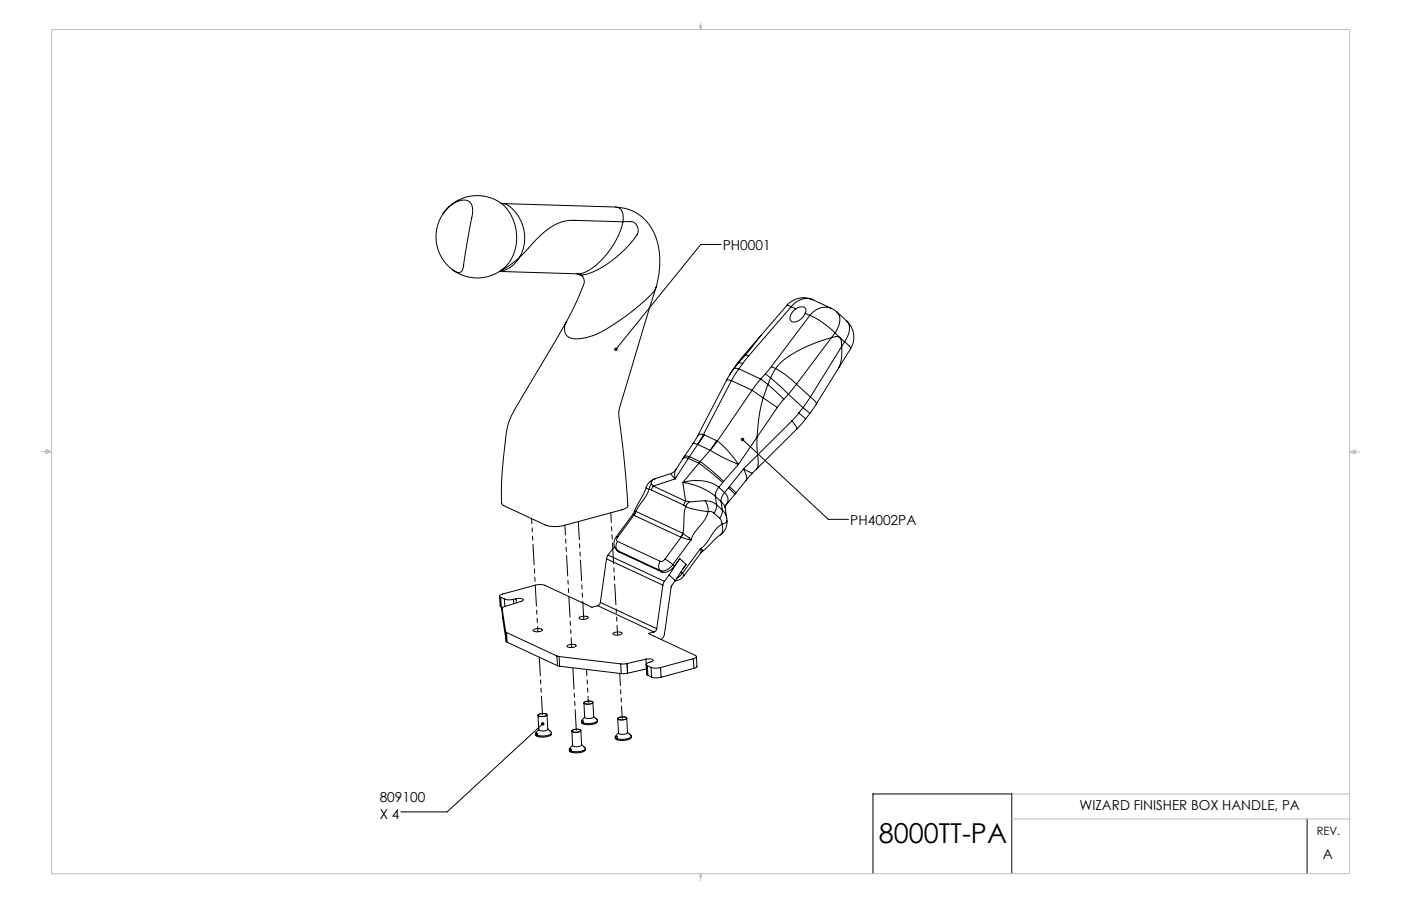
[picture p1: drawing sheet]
<svg xmlns="http://www.w3.org/2000/svg" width="432mm" height="279mm" viewBox="0 0 432 279" stroke-linecap="round" stroke-linejoin="round" font-family="sans-serif">
<defs><g id="words">
<text font-size="8.5" x="270.9" y="260">8000TT-PA</text>
<g font-size="4.2">
<text x="222.8" y="77">PH0001</text>
<text x="262.1" y="161.8">PH4002PA</text>
<text x="117" y="247.4">809100</text>
<text x="332.8" y="249.8">WIZARD FINISHER BOX HANDLE, PA</text>
<text x="117" y="252.6">X 4</text>
<text x="407.7" y="264.9">A</text>
</g>
<text font-size="3.5" x="405.8" y="257.6">REV.</text>
</g></defs>
<g fill="none" stroke="#000" stroke-width=".31">
<path d="M136.6 65.9a12.7 12.7 0 0 0 3 17.4M136.6 65.9a7.6 7.6 0 0 1 7.4-4 3.3 3.3 0 0 1 1.6 4l-1.9 10.7a26.5 26.5 0 0 1-1.4 7.1 2.02 2.02 0 0 1-2.7-.4M154.4 62.6l.8 .2M154.5 62.8h.1M154.6 62.8a13.6 13.6 0 0 1 .3 20.2 12.7 12.7 0 0 1-15.3 .3M154.6 62.8a12.7 12.7 0 0 0-18 3.1M155.2 62.8a10.8 10.8 0 0 1 6.5 10.5 11.7 11.7 0 0 1-1.5 6M155.2 62.8l34.4 1a2.8 2.8 0 0 1 2.5 3.7l-.1 .9M160.2 79.3l-2.9 2.4-2.9 1.7M190.1 63.9l3.5 .7 2.9 1.3 2.6 2.2 1.9 2.7 1.5 3.4 .7 3.6 .1 3.9-.5 4.4a8.7 8.7 0 0 1-3.8 6.3 58.4 58.4 0 0 1-16.6 11.2l-1.6 .5a6.5 6.5 0 0 1-6.2-.7 5.2 5.2 0 0 1 .8-5.7l2.6-5.3 2-5-.1-1.5-.8-1M192 68.4l-15.1-.5a14.4 14.4 0 0 0-10.9 5.2l-5.8 6.2M192 68.4a24.4 24.4 0 0 1-11.8 15.6l-2 .5-24.3-.8a8.4 8.4 0 0 0 6.3-4.4"/>
<path d="M192 68.4l1-.1a2.95 2.95 0 0 1 3.5 1.6 2.95 2.95 0 0 1-1 3.7 32.3 32.3 0 0 1-15.1 11l-1.8 .1M222.2 75.4h-6.2l-26.2 32.3M177.8 84.4l.8 .3M178.6 84.7l1 .4M202.2 88.6l-11.4 38.1v1.7l1.9 16.5 .8 11a2.09 2.09 0 0 1-1.9 1.3l-17.9 4.9-3.2 .3-2.5-.5-13.3-6.3a112.9 112.9 0 0 1 1.3-21.4l.8-3.8 1.4-3.3 16.3-27.7M242.6 94.2l1.3 .4M242.6 94.2l-13.2 15.2M243.9 94.6l-13.2 15.2M243.9 94.6l1.4 .7M245.3 95.3a2.91 2.91 0 0 0-1.5 3.7 3.3 3.3 0 0 0 4.2-2l.2-.4M245.3 95.3a1.97 1.97 0 0 1 3.1 .1l-.2 1.2M248.2 96.6l1.4 .7"/>
<path d="M249.6 97.3l3.8 2 4 3.4M249.6 97.3l-11.9 15.8M250.5 92.5a6.8 6.8 0 0 0-7.9 1.7M250.5 92.5a5.7 5.7 0 0 0-6.6 2.1M250.5 92.5l5.8 2.6M256.3 95.1l1.7 1.2M256.3 95.1a5.7 5.7 0 0 0-6.7 2.2M258 96.3a4.9 4.9 0 0 1-.5 6.1l-.1 .3M258 96.3l3 2.7M261 99a6.8 6.8 0 0 1 1.1 8.5M261 99a4.9 4.9 0 0 1-.5 6.1l-.2 .3M223.9 117.3l.5-.1 1 .2"/>
<path d="M223.9 117.3l-8.8 17.1M225 115.4l-1.1 1.9M225.4 117.4l6.4 3M225.4 117.4l-8.6 16.6M226 113.8l-1 1.6M226.2 113.7l1.5 .1M226.2 113.7l-1.2 1.7M226.2 113.7l-.2 .1M227.2 112.1l-1.2 1.7M227.6 111.9l-1.4 1.8M227.6 111.9l1.3 .2M227.6 111.9l-.4 .2"/>
<path d="M227.7 113.8l-2.3 3.6M227.7 113.8l6.7 3.1M228.9 112.1l-1.2 1.7M229.4 109.4l-2.2 2.7M229.4 109.4h.5M229.9 109.4l.8 .4M229.9 109.4l-2.3 2.5M230.7 109.8l-1.8 2.3M234.4 116.9l-2.6 3.5M234.4 116.9l2.3 1.7M234.5 103.5l-4.6 5.9M235.9 115.3l1.6 1.2"/>
<path d="M235.9 115.3l-1.5 1.6M236.7 118.6l4.9 4.5M236.7 118.6l-1.5 4.1M237.5 116.5l5.5 5.1M237.5 116.5l-.8 2.1M237.7 113.1l1.4 .6M237.7 113.1l-1.8 2.2M239.1 113.7l3.2 2 3.2 2.8M239.1 113.7l-1.6 2.8M245.5 118.5l-2.5 3.1M245.5 118.5l4.3 3.9M257.4 102.7l-11.9 15.8"/>
<path d="M257.4 102.7l2.9 2.7M258.4 113.6a12.4 12.4 0 0 0 1-6.7l-.1-1.5a1.66 1.66 0 0 0-.9-1.5 1.66 1.66 0 0 0-1.7 .1 40.8 40.8 0 0 0-16.4 8.1l-1.2 1.6M260.3 105.4l.4 .3a2.78 2.78 0 0 1 1.4 1.8M260.3 105.4l-10.5 17M262.1 107.5l-10.5 17.1M213.6 136.7l1.4 .3M213.6 136.7l-2.8 4.2M215 137l.1 .1M215.1 137.1l3.8 1.7M215.1 137.1l-2.6 3.7M215.1 134.4l-1.5 2.3M216.8 134l-1.8 3"/>
<path d="M216.8 134l-1-.1-.7 .5M216.8 134l.3 .1M217.1 134.1l-2 3M217.1 134.1l3.8 1.8M218.9 138.8v.1M218.9 138.8l-3.1 3.6M218.9 138.9l4.1 2.2 4.6 2.1M220.9 135.9l-2 2.9M220.9 135.9l.2 .1M221.1 136l3.1 2.9 3.4 4.3M221.1 136l-2.2 2.9M228.9 135.5l26.4 24.7h6.2"/>
<path d="M231.8 120.4l3.4 2.3M231.8 120.4l-10.7 15.6M235.2 122.7a53.5 53.5 0 0 0-1.5 20.4l-.5 1.5M235.2 122.7l4.4 3M239.6 125.7l-12 17.5M241.6 123.1l-2 2.6M243 121.6l-1.4 1.5M243 121.6l4.5 4.1M244.1 129.8l1.2 1.6 .3 .9M244.1 129.8l-14.9 14.8M245.6 132.3l-13.7 13.6M246.2 127.4l-2.1 2.4"/>
<path d="M246.2 127.4l2.1 1.8M247.5 125.7l2.1 1.8M247.5 125.7l-1.3 1.7M248.3 129.2l-2.7 3.1M249.6 127.5l-1.3 1.7M249.8 122.4l-2.3 3.3M249.8 122.4l.4 .4a2.79 2.79 0 0 1 1.4 1.8M251.6 124.6l-2 2.9M195.1 158.6l-5.1 6.9M195.1 158.6l.3 .3M195.4 158.9l-5 6.7M195.4 158.9h.1"/>
<path d="M195.4 158.9l14.5 6.8M196 157.7h-.5l-.4 .9M196 157.7h.1M196 157.7l-.6 1.2M196 157.7l14.5 6.8M199.2 150.2l-.7 1.7-3 5.9M199.2 150.2l.2 .4 .6 .3M200 150.9l.7 .2M200 150.9l-.9 2-3.1 4.8M200.7 151.1l10 4.6M200.8 149.3l.6 .6M200.8 149.3l-.8 1.6"/>
<path d="M201.4 149.9l-.7 1.2M201.4 149.9l9.9 4.7M201.8 147.7a4 4 0 0 0-2.6 2.5M201.9 147.7a1.27 1.27 0 0 0-1.1 1.6M201.9 147.6v.1M206.7 146l1.4 1.7M206.7 146l-4.8 1.7M208.1 147.7l-6.7 2.2M208.3 144.8l-.8 .8-.8 .4M208.3 144.8l-.3 1.3 .1 1.6M210.5 148.8l2.6 .5 2.8 1 2.6 1.3 2 1.5M210.5 148.8a12.6 12.6 0 0 1 11 1.5"/>
<path d="M210.5 148.8l.8 5.8M210.5 141.4l-2.2 3.4M210.7 155.7l.6 .5M210.8 140.9l-.3 .5M211.3 154.6l1.2 .1M211.3 154.6l-.6 1.1M211.3 156.2l-.4 2-.4 6.3M211.3 156.2l2.5 .8 4.5 .8M212.2 141.3l-1.1-.1-.6 .2M212.2 141.3l-4.1 6.4M212.2 141.3l3.2 1.6M212.5 154.7l-1.2 1.5"/>
<path d="M212.5 140.8l-1-.2-.7 .3M212.5 140.8l3.3 1.6M212.5 140.8l-.3 .5M215.4 142.9l7.3 5.9M215.4 142.9l-4.9 5.9M215.8 142.4l3.4 2.6 3.8 3.5M215.8 142.4l-.4 .5M217.3 154.5l-4.8 .2M217.3 154.5l.8 1.6 .2 1.7M217.3 154.5l2.1 .3 1.5 .9M218.3 157.8l-.1 .4a14.5 14.5 0 0 1-3.7 5.5l-1 1.5-.5 1.3M218.3 157.8h1l.7 .4"/>
<path d="M220 158.2l1.8 1.6M220.5 153.1l.4 2.6M220.5 153.1l1.8 1.6M220.9 155.7l-.1 1.1-.8 1.4M220.9 155.7l1.7 1.6M221.5 150.3l-.8 1.4-.2 1.4M221.5 150.3l1.8 1.6M221.8 159.8l.5 .8 .2 1.1M222.3 154.7l.8 1 .4 .8M222.3 154.7l.3 2.6M222.6 157.3l-.1 1.3-.7 1.2M222.6 157.3l.9 1.1 .5 1.5"/>
<path d="M222.7 148.8l-1.2 1.5M223 148.5l-.3 .3M223.3 151.9l-.9 1.4-.1 1.4M223.3 151.9a2.64 2.64 0 0 1 .4 3.9M223.5 156.5l.5 3.4M223.7 155.8l-.2 .7M224 159.9l.1 .8M224.5 150.4l1.9 2.1M224.5 150.4l-1.2 1.5M224.8 150.1l2 1.9M224.8 150.1l-.3 .3M226.4 152.5l-2.7 3.3"/>
<path d="M226.8 152l-.4 .5M227.6 143.2l-4.6 5.3M229.2 144.6l.1 .3a4 4 0 0 1 .7 3.1M229.2 144.6l2.7 1.3M229.2 144.6l-4.4 5.5M230 148l-3.2 4M231.9 145.9l-1.9 2.1M186.9 172.3l-1.9 13.5M186.9 172.3l17.4 8.1M187.4 171.2l-.5 1.1M187.4 171.2l17.4 8.1M189.4 168.6l-2 2.6"/>
<path d="M190 165.5a3 3 0 0 0 .1 4.1M190 165.5l.4 .1M190.1 169.6l.8 .7M190.1 169.6l.3 .2M190.3 167a2.21 2.21 0 0 0 .1 2.8M190.3 167l13.2 6.1M190.4 169.8l13.1 6.2M190.4 165.6l-.3 .9 .2 .5M190.5 170.1l.4 .2M190.9 170.3l13.1 6.1M203.5 173.1a2.21 2.21 0 0 0 0 2.9M203.5 176l.5 .4"/>
<path d="M204.8 179.3l-.5 1.1M204.9 172.4l-.7 .7h-.7M204.9 172.4l2.5 1.7M206.2 177.3l-1.4 2M206.2 177.3l1.9 1.8M207.4 174.1a3.7 3.7 0 0 1-3.9 1.9M207.4 174.1l.4 .5M207.8 174.6a3.7 3.7 0 0 1-3.8 1.8M207.8 174.6l1.7-2.3 2 1.8-1.2 1.6M208.1 179.1l-1.2 1.8-2.1 14.8-.4 .8-.6 .7M209.3 172.5l-3.1 4.8M209.9 176.4l.4 .4"/>
<path d="M209.9 165.7h.1M209.9 165.7l-5 6.7M209.9 165.7l3.1 .8M210.3 176.8l-1.7 1.5M210.3 176.8l.5 .7M210.5 164.5h.1M210.5 164.5l-.6 1.2M210.5 164.5l2.5 2M210.9 177.5a3.7 3.7 0 0 1-2.8 1.6M211.4 174l-3.3 5.1M213 166.5l-5.6 7.6M215.9 169.2l-5.6 7.6"/>
<path d="M215.9 169.2l.7 .7M215.9 169.2v1.4M215.9 170.6l-5 6.9M216.6 169.9l-.7 .7M222.1 164.9l-5.5 5M222.1 164.9h.1M222.5 161.7a13.1 13.1 0 0 0-4.4 5.3l-1 1.3-1.2 .9M222.5 161.7l.2 .8a2.39 2.39 0 0 1-.6 2.4M224.1 160.7l-.4 .5-1.2 .5M224.1 160.7a4.8 4.8 0 0 1-2 4.2M154 183.8l.1 3 .4 .4M154.3 184.2l-.3-.5 .8-.5 10.4-2.8 1.7-.1 1.1 .2 14.4 6.8 1.8-.5"/>
<path d="M154.3 184.2l1.2 .5M154.3 184.2l.2 3M154.5 187.2l.4 .2M154.7 187.7l.2 3M154.8 187.7l1.1 7.1M154.9 190.7h.1M154.9 190.7l1.1 7.1M155.5 184.7l1.2 .3 1.5-.2M155.5 184.7l.1 2.3M155.9 194.8l.2 .3M155.9 194.8l.1 3M156 197.8l.3 .3"/>
<path d="M156.1 195.1l15.5 7.2M156.1 195.1l.2 3M156.3 198.1l15.5 7.2M158.2 184.8l.1 1.4M159.1 184.6h.4a1.24 1.24 0 0 1 1.8 .5l-5.9 2-.6 .6M159.1 184.6l-.9 .2M159.1 184.6l.1 1.3M164.4 194.2l1-.3a1.17 1.17 0 0 1 1.7 .5l-1.1 .4a1.15 1.15 0 0 1-1.6-.5zM174.8 199.1l1.1-.4a1.17 1.17 0 0 1 1.6 .6l-1.1 .4a1.15 1.15 0 0 1-1.6-.5zM178.5 190.4l1.1-.3a1.17 1.17 0 0 1 1.7 .5l-1.2 .4a1.15 1.15 0 0 1-1.6-.5zM184.2 186.8l17.4 8.1M185 185.8l-.3 .6-.5 .4"/>
<path d="M185 185.8l17.4 8.1M189 195.3l1-.4a1.17 1.17 0 0 1 1.7 .6l-1.1 .3a1.15 1.15 0 0 1-1.7-.5zM201.6 194.9l-1.8 .5 14.7 6.9v.4l-.8 .4M202.4 193.9l-.3 .6-.5 .4M204.3 180.4l-1.9 13.5M171.6 202.3l.7 .2M171.6 202.3l.2 3M171.8 205.3l.7 .2M172.3 202.5l19 2.2M172.3 202.5l.2 3M172.5 205.5l19 2.2M180 216.6l1-.3a1.2 1.2 0 0 1 1.7 .5l-1 .3a1.2 1.2 0 0 1-1.7-.5z"/>
<path d="M182.7 216.6l.3 4.4a2.3 2.3 0 0 1-2.8 .2l-.2-4.4M191.3 204.7l.2 3M193.3 204.6l-2 .1M193.3 204.6l.1 3M193.4 207.6l-1.9 .1M199.1 203.3l.4-.1a1.24 1.24 0 0 1 1.8 .6l-1.9 .8-.2 .4 .3 .3M199.1 203.3l.2 4.6 .4 .4M199.1 203.3l-5.8 1.3M199.2 206.3l-5.8 1.3M199.5 205.3l1.2 .5M199.5 205.3l.2 3M199.7 208.3l1.1 .5"/>
<path d="M200.7 205.8l1.2 .2 1.7-.1M200.7 205.8l.1 3M200.8 208.8l1.3 .2 1.6-.1M203.6 205.9l.1 3M213.7 203.1l-10.1 2.8M213.7 203.1l.2 3M213.9 206.1l-10.2 2.8M214.6 202.5l.2 3-.9 .6M165 226.3l.1 .5M165.1 226.4l.3-.4 .4 .3-.3 .4M165.1 226.4v.4M165.5 226.7l-.4 .1"/>
<path d="M165.9 220.4l1.1-.3a1.08 1.08 0 0 1 1.5 .5l-1.1 .4a1.08 1.08 0 0 1-1.5-.6zM166.1 225l-1 1.1v.3M167.3 223.2l-29.5 27.2h-14.2M168.6 220.4l.2 4.5a2.29 2.29 0 0 1-2.7 .1l-.3-4.4M168.8 224.8l1.1 1a1.11 1.11 0 0 1-1.3 1l-1.6 .2-1.5-.3M170 226a1.58 1.58 0 0 1-2 1.3l-2-.1-.5-.2v-.3M175.5 231.1l.1 .5M175.5 231.5l.1 .1M175.9 231.6h-.3M176.3 225.3l1.1-.4a1.11 1.11 0 0 1 1.6 .5l-1.1 .4a1.11 1.11 0 0 1-1.6-.5zM176.5 229.8l-1 1.2v.3l.3-.4 .4 .2-.3 .5M179 225.3l.3 4.4a2.29 2.29 0 0 1-2.8 .2l-.3-4.5"/>
<path d="M179.2 222.4l.1 .5M179.2 222.6l.3-.4 .4 .2-.3 .4M179.2 222.6l.1 .3M179.3 229.7l1 1a1.06 1.06 0 0 1-1.3 1l-1.8 .1-1.3-.2M179.6 222.9h-.3M180.2 221.1l-.9 1.1-.1 .4M180.4 230.8a1.55 1.55 0 0 1-1.9 1.3l-2.2-.1-.4-.1v-.3M183 221l1.1 1a1.45 1.45 0 0 1-1.8 1.1h-1.6l-1.1-.3M184.1 222.2a1.62 1.62 0 0 1-2 1.3l-1.9-.1-.6-.2v-.4M189.6 227.3l.1 .5M189.7 227.5l.3-.4 .4 .2-.3 .4M189.7 227.5v.3"/>
<path d="M190.1 227.8h-.4M190.5 221.4l1-.3a1.18 1.18 0 0 1 1.6 .5l-1 .4a1.18 1.18 0 0 1-1.7-.5zM190.6 226l-.9 1.1v.4M193.2 221.5l.2 4.4a2.29 2.29 0 0 1-2.8 .2l-.2-4.5M193.4 225.8l1.1 1a.99 .99 0 0 1-1.3 1l-1.6 .2-1.5-.3M194.6 227a1.5 1.5 0 0 1-1.9 1.3l-2.2-.1-.4-.1v-.4M402.9 252.5v16.9M269.1 269.4v-24.6h42.7v24.6"/>
</g>
<g fill="none" stroke="#c0c0c0" stroke-width=".31">
<path d="M15.9 9.1h400.1v260.3h-400.1zM215.6 8h.6l-.3 1.1zM215.7 8l.2 1.1M215.9 6.9v2.2M216 8l-.1 1.1M12.7 139.3h3.2M14.2 139l1.7 .3M14.2 138.7l1.7 .6-1.7 .5zM15.9 139.3l-1.7 .2M416 139.4h3.1M416 139.4l1.7-.6v1.1zM416 139.4l1.7 .2"/>
<path d="M417.7 139.1l-1.7 .3M311.7 252.5h104.3M311.8 244.8h104.2M215.9 269.4v2.2M215.9 269.4l.3 .9h-.6z"/>
</g>
<path d="M189.5 107.3l-.2 .5 .2 .3 .3-.4-.3 .4a.53 .53 0 0 0 .7 0 .53 .53 0 0 0 0-.7 .53 .53 0 0 0-.7-.1zM228.5 135.2a.53 .53 0 0 0 .2 .8 .53 .53 0 0 0 .7-.6 .53 .53 0 0 0-.9-.3l.4 .4zM166.9 222.8a.53 .53 0 0 0 0 .8 .53 .53 0 0 0 .7 0 .53 .53 0 0 0 .1-.7l-.4 .3 .4-.3-.4-.2z" fill="#000"/>
<path d="M182.5 216.4l.1 .1a.76 .76 0 0 1-1.1 .6 1.19 1.19 0 0 1-1.5-.4l1-.5 1.5 .2M193.4 207.6l-.1-3M168.4 220.2l.1 .1a.76 .76 0 0 1-1.1 .7 1.19 1.19 0 0 1-1.6-.5l1.1-.4 1.5 .1M178.8 225.1h.1a.76 .76 0 0 1-1.1 .7 1.19 1.19 0 0 1-1.5-.5l1-.4 1.5 .2M192.9 221.2l.2 .1a.76 .76 0 0 1-1.1 .7 1.19 1.19 0 0 1-1.6-.5l1-.4 1.5 .1" fill="none" stroke="#000" stroke-width=".31" stroke-dasharray="6.3 1.3 1.3 1.3 1.3 1.3"/>
<path d="M191.8 221.5l-.8-13.8" fill="none" stroke="#000" stroke-width=".31" stroke-dasharray="6.3 1.3 1.3 1.3 1.3 1.3" stroke-dashoffset="2.6"/>
<path d="M176.2 199.7l-2.1-37.7M190.3 195.9l-2.1-37.8" fill="none" stroke="#000" stroke-width=".31" stroke-dasharray="6.3 1.3 1.3 1.3 1.3 1.3" stroke-dashoffset="3.3"/>
<path d="M181.3 216.7l-.5-10.2" fill="none" stroke="#000" stroke-width=".31" stroke-dasharray="6.3 1.3 1.3 1.3 1.3 1.3" stroke-dashoffset="4.4"/>
<path d="M179.9 191l-1.7-30.2" fill="none" stroke="#000" stroke-width=".31" stroke-dasharray="6.3 1.3 1.3 1.3 1.3 1.3" stroke-dashoffset=".8"/>
<path d="M177.6 225.4l-1.1-19.5" fill="none" stroke="#000" stroke-width=".31" stroke-dasharray="6.3 1.3 1.3 1.3 1.3 1.3" stroke-dashoffset="-.2"/>
<path d="M167.2 220.5l-1-17.8" fill="none" stroke="#000" stroke-width=".31" stroke-dasharray="6.3 1.3 1.3 1.3 1.3 1.3" stroke-dashoffset=".6"/>
<path d="M165.8 194.8l-2-34.9" fill="none" stroke="#000" stroke-width=".31" stroke-dasharray="6.3 1.3 1.3 1.3 1.3 1.3" stroke-dashoffset="4.8"/>
<use href="#words"/>
</svg>
